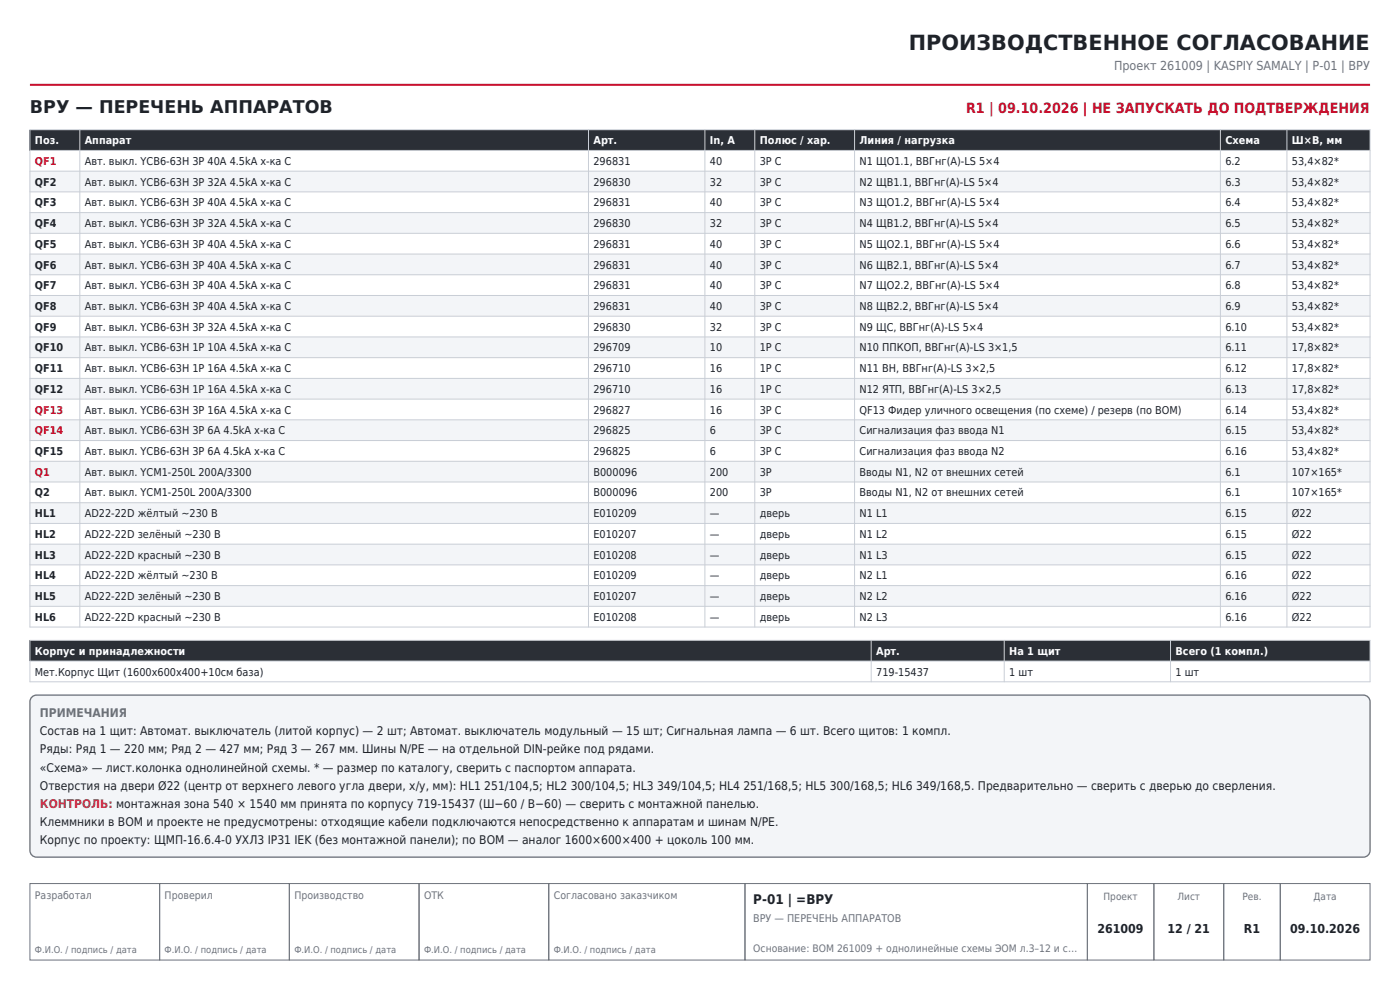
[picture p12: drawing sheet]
<svg xmlns="http://www.w3.org/2000/svg" width="297mm" height="210mm" viewBox="0 0 297 210" stroke-linecap="round" stroke-linejoin="round" font-family="sans-serif">
<defs><g id="words">
<text font-size="4.4" fill="#1f2329" x="192.8" y="10.6">ПРОИЗВОДСТВЕННОЕ СОГЛАСОВАНИЕ</text>
<text font-size="3.7" fill="#1f2329" x="6.3" y="24">ВРУ — ПЕРЕЧЕНЬ АППАРАТОВ</text>
<text font-size="3" fill="#c8102e" x="205" y="24">R1 | 09.10.2026 | НЕ ЗАПУСКАТЬ ДО ПОДТВЕРЖДЕНИЯ</text>
<text font-size="2.8" fill="#1f2329" x="159.8" y="191.7">P-01 | =ВРУ</text>
<text font-size="2.6" fill="#6b7280" x="236.3" y="14.8">Проект 261009 | KASPIY SAMALY | P-01 | ВРУ</text>
<g font-size="2.6" fill="#1f2329">
<text x="232.8" y="198">261009</text>
<text x="247.7" y="198">12 / 21</text>
<text x="263.9" y="198">R1</text>
<text x="273.7" y="198">09.10.2026</text>
</g>
<text font-size="2.5" fill="#6b7280" x="8.5" y="152.1">ПРИМЕЧАНИЯ</text>
<g font-size="2.5" fill="#1f2329">
<text x="8.5" y="156">Состав на 1 щит: Автомат. выключатель (литой корпус) — 2 шт; Автомат. выключатель модульный — 15 шт; Сигнальная лампа — 6 шт. Всего щитов: 1 компл.</text>
<text x="8.5" y="159.8">Ряды: Ряд 1 — 220 мм; Ряд 2 — 427 мм; Ряд 3 — 267 мм. Шины N/PE — на отдельной DIN-рейке под рядами.</text>
<text x="8.5" y="163.7">«Схема» — лист.колонка однолинейной схемы. * — размер по каталогу, сверить с паспортом аппарата.</text>
<text x="8.5" y="167.5">Отверстия на двери Ø22 (центр от верхнего левого угла двери, x/y, мм): HL1 251/104,5; HL2 300/104,5; HL3 349/104,5; HL4 251/168,5; HL5 300/168,5; HL6 349/168,5. Предварительно — сверить с дверью до сверления.</text>
<text x="8.5" y="175.2">Клеммники в BOM и проекте не предусмотрены: отходящие кабели подключаются непосредственно к аппаратам и шинам N/PE.</text>
<text x="8.5" y="179.1">Корпус по проекту: ЩМП-16.6.4-0 УХЛ3 IP31 IEK (без монтажной панели); по BOM — аналог 1600×600×400 + цоколь 100 мм.</text>
</g>
<text font-size="2.5" fill="#b26b00" x="8.5" y="171.4">КОНТРОЛЬ: монтажная зона 540 × 1540 мм принята по корпусу 719-15437 (Ш−60 / В−60) — сверить с монтажной панелью.</text>
<g font-size="2.3" fill="#fff">
<text x="7.4" y="30.6">Поз.</text>
<text x="18" y="30.6">Аппарат</text>
<text x="125.9" y="30.6">Арт.</text>
<text x="150.6" y="30.6">In, А</text>
<text x="161.2" y="30.6">Полюс / хар.</text>
<text x="182.3" y="30.6">Линия / нагрузка</text>
<text x="260" y="30.6">Схема</text>
<text x="274.1" y="30.6">Ш×В, мм</text>
<text x="7.4" y="138.9">Корпус и принадлежности</text>
<text x="185.9" y="138.9">Арт.</text>
<text x="214.1" y="138.9">На 1 щит</text>
<text x="249.4" y="138.9">Всего (1 компл.)</text>
</g>
<g font-size="2.3" fill="#c8102e">
<text x="7.4" y="35">QF1</text>
<text x="7.4" y="87.7">QF13</text>
<text x="7.4" y="92.1">QF14</text>
<text x="7.4" y="100.9">Q1</text>
</g>
<g font-size="2.3" fill="#1f2329">
<text x="18" y="35">Авт. выкл. YCB6-63H 3P 40А 4.5kA х-ка C</text>
<text x="125.9" y="35">296831</text>
<text x="150.6" y="35">40</text>
<text x="161.2" y="35">3P C</text>
<text x="182.3" y="35">N1 ЩО1.1, ВВГнг(А)-LS 5×4</text>
<text x="260" y="35">6.2</text>
<text x="274.1" y="35">53,4×82*</text>
<text x="7.4" y="39.4">QF2</text>
<text x="18" y="39.4">Авт. выкл. YCB6-63H 3P 32А 4.5kA х-ка C</text>
<text x="125.9" y="39.4">296830</text>
<text x="150.6" y="39.4">32</text>
<text x="161.2" y="39.4">3P C</text>
<text x="182.3" y="39.4">N2 ЩВ1.1, ВВГнг(А)-LS 5×4</text>
<text x="260" y="39.4">6.3</text>
<text x="274.1" y="39.4">53,4×82*</text>
<text x="7.4" y="43.8">QF3</text>
<text x="18" y="43.8">Авт. выкл. YCB6-63H 3P 40А 4.5kA х-ка C</text>
<text x="125.9" y="43.8">296831</text>
<text x="150.6" y="43.8">40</text>
<text x="161.2" y="43.8">3P C</text>
<text x="182.3" y="43.8">N3 ЩО1.2, ВВГнг(А)-LS 5×4</text>
<text x="260" y="43.8">6.4</text>
<text x="274.1" y="43.8">53,4×82*</text>
<text x="7.4" y="48.2">QF4</text>
<text x="7.4" y="52.6">QF5</text>
<text x="18" y="48.2">Авт. выкл. YCB6-63H 3P 32А 4.5kA х-ка C</text>
<text x="18" y="52.6">Авт. выкл. YCB6-63H 3P 40А 4.5kA х-ка C</text>
<text x="125.9" y="48.2">296830</text>
<text x="125.9" y="52.6">296831</text>
<text x="150.6" y="48.2">32</text>
<text x="150.6" y="52.6">40</text>
<text x="161.2" y="48.2">3P C</text>
<text x="161.2" y="52.6">3P C</text>
<text x="182.3" y="48.2">N4 ЩВ1.2, ВВГнг(А)-LS 5×4</text>
<text x="182.3" y="52.6">N5 ЩО2.1, ВВГнг(А)-LS 5×4</text>
<text x="260" y="48.2">6.5</text>
<text x="260" y="52.6">6.6</text>
<text x="274.1" y="48.2">53,4×82*</text>
<text x="274.1" y="52.6">53,4×82*</text>
<text x="7.4" y="57">QF6</text>
<text x="18" y="57">Авт. выкл. YCB6-63H 3P 40А 4.5kA х-ка C</text>
<text x="125.9" y="57">296831</text>
<text x="150.6" y="57">40</text>
<text x="161.2" y="57">3P C</text>
<text x="182.3" y="57">N6 ЩВ2.1, ВВГнг(А)-LS 5×4</text>
<text x="260" y="57">6.7</text>
<text x="274.1" y="57">53,4×82*</text>
<text x="7.4" y="61.4">QF7</text>
<text x="7.4" y="65.8">QF8</text>
<text x="18" y="61.4">Авт. выкл. YCB6-63H 3P 40А 4.5kA х-ка C</text>
<text x="18" y="65.8">Авт. выкл. YCB6-63H 3P 40А 4.5kA х-ка C</text>
<text x="125.9" y="61.4">296831</text>
<text x="125.9" y="65.8">296831</text>
<text x="150.6" y="61.4">40</text>
<text x="150.6" y="65.8">40</text>
<text x="161.2" y="61.4">3P C</text>
<text x="161.2" y="65.8">3P C</text>
<text x="182.3" y="61.4">N7 ЩО2.2, ВВГнг(А)-LS 5×4</text>
<text x="182.3" y="65.8">N8 ЩВ2.2, ВВГнг(А)-LS 5×4</text>
<text x="260" y="61.4">6.8</text>
<text x="260" y="65.8">6.9</text>
<text x="274.1" y="61.4">53,4×82*</text>
<text x="274.1" y="65.8">53,4×82*</text>
<text x="7.4" y="70.1">QF9</text>
<text x="18" y="70.1">Авт. выкл. YCB6-63H 3P 32А 4.5kA х-ка C</text>
<text x="125.9" y="70.1">296830</text>
<text x="150.6" y="70.1">32</text>
<text x="161.2" y="70.1">3P C</text>
<text x="182.3" y="70.1">N9 ЩС, ВВГнг(А)-LS 5×4</text>
<text x="260" y="70.1">6.10</text>
<text x="274.1" y="70.1">53,4×82*</text>
<text x="7.4" y="74.5">QF10</text>
<text x="18" y="74.5">Авт. выкл. YCB6-63H 1P 10А 4.5kA х-ка C</text>
<text x="125.9" y="74.5">296709</text>
<text x="150.6" y="74.5">10</text>
<text x="161.2" y="74.5">1P C</text>
<text x="182.3" y="74.5">N10 ППКОП, ВВГнг(А)-LS 3×1,5</text>
<text x="260" y="74.5">6.11</text>
<text x="274.1" y="74.5">17,8×82*</text>
<text x="7.4" y="78.9">QF11</text>
<text x="7.4" y="83.3">QF12</text>
<text x="18" y="78.9">Авт. выкл. YCB6-63H 1P 16А 4.5kA х-ка C</text>
<text x="18" y="83.3">Авт. выкл. YCB6-63H 1P 16А 4.5kA х-ка C</text>
<text x="125.9" y="78.9">296710</text>
<text x="125.9" y="83.3">296710</text>
<text x="150.6" y="78.9">16</text>
<text x="150.6" y="83.3">16</text>
<text x="161.2" y="78.9">1P C</text>
<text x="161.2" y="83.3">1P C</text>
<text x="182.3" y="78.9">N11 ВН, ВВГнг(А)-LS 3×2,5</text>
<text x="182.3" y="83.3">N12 ЯТП, ВВГнг(А)-LS 3×2,5</text>
<text x="260" y="78.9">6.12</text>
<text x="260" y="83.3">6.13</text>
<text x="274.1" y="78.9">17,8×82*</text>
<text x="274.1" y="83.3">17,8×82*</text>
<text x="18" y="87.7">Авт. выкл. YCB6-63H 3P 16А 4.5kA х-ка C</text>
<text x="125.9" y="87.7">296827</text>
<text x="150.6" y="87.7">16</text>
<text x="161.2" y="87.7">3P C</text>
<text x="182.3" y="87.7">QF13 Фидер уличного освещения (по схеме) / резерв (по BOM)</text>
<text x="260" y="87.7">6.14</text>
<text x="274.1" y="87.7">53,4×82*</text>
<text x="18" y="92.1">Авт. выкл. YCB6-63H 3P 6А 4.5kA х-ка C</text>
<text x="125.9" y="92.1">296825</text>
<text x="150.6" y="92.1">6</text>
<text x="161.2" y="92.1">3P C</text>
<text x="182.3" y="92.1">Сигнализация фаз ввода N1</text>
<text x="260" y="92.1">6.15</text>
<text x="274.1" y="92.1">53,4×82*</text>
<text x="7.4" y="96.5">QF15</text>
<text x="18" y="96.5">Авт. выкл. YCB6-63H 3P 6А 4.5kA х-ка C</text>
<text x="18" y="100.9">Авт. выкл. YCM1-250L 200A/3300</text>
<text x="125.9" y="96.5">296825</text>
<text x="125.9" y="100.9">B000096</text>
<text x="150.6" y="96.5">6</text>
<text x="150.6" y="100.9">200</text>
<text x="161.2" y="96.5">3P C</text>
<text x="161.2" y="100.9">3P</text>
<text x="182.3" y="96.5">Сигнализация фаз ввода N2</text>
<text x="182.3" y="100.9">Вводы N1, N2 от внешних сетей</text>
<text x="260" y="96.5">6.16</text>
<text x="260" y="100.9">6.1</text>
<text x="274.1" y="96.5">53,4×82*</text>
<text x="274.1" y="100.9">107×165*</text>
<text x="7.4" y="105.3">Q2</text>
<text x="18" y="105.3">Авт. выкл. YCM1-250L 200A/3300</text>
<text x="125.9" y="105.3">B000096</text>
<text x="150.6" y="105.3">200</text>
<text x="161.2" y="105.3">3P</text>
<text x="182.3" y="105.3">Вводы N1, N2 от внешних сетей</text>
<text x="260" y="105.3">6.1</text>
<text x="274.1" y="105.3">107×165*</text>
<text x="7.4" y="109.7">HL1</text>
<text x="18" y="109.7">AD22-22D жёлтый ~230 В</text>
<text x="125.9" y="109.7">E010209</text>
<text x="150.6" y="109.7">—</text>
<text x="161.2" y="109.7">дверь</text>
<text x="182.3" y="109.7">N1 L1</text>
<text x="260" y="109.7">6.15</text>
<text x="274.1" y="109.7">Ø22</text>
<text x="7.4" y="114.1">HL2</text>
<text x="7.4" y="118.5">HL3</text>
<text x="18" y="114.1">AD22-22D зелёный ~230 В</text>
<text x="18" y="118.5">AD22-22D красный ~230 В</text>
<text x="125.9" y="114.1">E010207</text>
<text x="125.9" y="118.5">E010208</text>
<text x="150.6" y="114.1">—</text>
<text x="150.6" y="118.5">—</text>
<text x="161.2" y="114.1">дверь</text>
<text x="161.2" y="118.5">дверь</text>
<text x="182.3" y="114.1">N1 L2</text>
<text x="182.3" y="118.5">N1 L3</text>
<text x="260" y="114.1">6.15</text>
<text x="260" y="118.5">6.15</text>
<text x="274.1" y="114.1">Ø22</text>
<text x="274.1" y="118.5">Ø22</text>
<text x="7.4" y="122.9">HL4</text>
<text x="18" y="122.9">AD22-22D жёлтый ~230 В</text>
<text x="125.9" y="122.9">E010209</text>
<text x="150.6" y="122.9">—</text>
<text x="161.2" y="122.9">дверь</text>
<text x="182.3" y="122.9">N2 L1</text>
<text x="260" y="122.9">6.16</text>
<text x="274.1" y="122.9">Ø22</text>
<text x="7.4" y="127.3">HL5</text>
<text x="7.4" y="131.7">HL6</text>
<text x="18" y="127.3">AD22-22D зелёный ~230 В</text>
<text x="18" y="131.7">AD22-22D красный ~230 В</text>
<text x="125.9" y="127.3">E010207</text>
<text x="125.9" y="131.7">E010208</text>
<text x="150.6" y="127.3">—</text>
<text x="150.6" y="131.7">—</text>
<text x="161.2" y="127.3">дверь</text>
<text x="161.2" y="131.7">дверь</text>
<text x="182.3" y="127.3">N2 L2</text>
<text x="182.3" y="131.7">N2 L3</text>
<text x="260" y="127.3">6.16</text>
<text x="260" y="131.7">6.16</text>
<text x="274.1" y="127.3">Ø22</text>
<text x="274.1" y="131.7">Ø22</text>
<text x="7.4" y="143.3">Мет.Корпус Щит (1600x600x400+10см база)</text>
<text x="185.9" y="143.3">719-15437</text>
<text x="214.1" y="143.3">1 шт</text>
<text x="249.4" y="143.3">1 шт</text>
</g>
<text font-size="2.3" fill="#6b7280" x="159.8" y="195.5">ВРУ — ПЕРЕЧЕНЬ АППАРАТОВ</text>
<g font-size="2.2" fill="#6b7280">
<text x="7.4" y="190.6">Разработал</text>
<text x="34.9" y="190.6">Проверил</text>
<text x="62.4" y="190.6">Производство</text>
<text x="90" y="190.6">ОТК</text>
<text x="117.5" y="190.6">Согласовано заказчиком</text>
<text x="159.8" y="201.9">Основание: BOM 261009 + однолинейные схемы ЭОМ л.3–12 и с…</text>
</g>
<g font-size="2.1" fill="#6b7280">
<text x="234.1" y="190.9">Проект</text>
<text x="249.8" y="190.9">Лист</text>
<text x="263.6" y="190.9">Рев.</text>
<text x="278.7" y="190.9">Дата</text>
</g>
<g font-size="2" fill="#6b7280">
<text x="7.4" y="202.2">Ф.И.О. / подпись / дата</text>
<text x="34.9" y="202.2">Ф.И.О. / подпись / дата</text>
<text x="62.4" y="202.2">Ф.И.О. / подпись / дата</text>
<text x="90" y="202.2">Ф.И.О. / подпись / дата</text>
<text x="117.5" y="202.2">Ф.И.О. / подпись / дата</text>
</g>
</g></defs>
<path d="M6.3 18h284.4" fill="none" stroke="#c8102e" stroke-width=".42"/>
<path d="M6.3 187.4h27.6v16.2h-27.6zM33.9 187.4h27.5v16.2h-27.5zM61.4 187.4h27.5v16.2h-27.5zM88.9 187.4h27.5v16.2h-27.5zM116.4 187.4h41.6v16.2h-41.6zM158 187.4h72.7v16.2h-72.7zM230.7 187.4h14.1v16.2h-14.1zM244.8 187.4h14.8v16.2h-14.8zM259.6 187.4h12v16.2h-12zM271.6 187.4h19.1v16.2h-19.1z" fill="none" stroke="#6b7280" stroke-width=".21"/>
<path d="M6.3 27.5h284.4v4.4h-284.4z" fill-rule="evenodd" fill="#2b2f36"/>
<g fill="#f3f5f8">
<path d="M6.3 36.3h284.4v4.4h-284.4z" fill-rule="evenodd"/>
<path d="M6.3 45.1h284.4v4.4h-284.4z" fill-rule="evenodd"/>
<path d="M6.3 53.9h284.4v4.4h-284.4z" fill-rule="evenodd"/>
<path d="M6.3 62.7h284.4v4.4h-284.4z" fill-rule="evenodd"/>
<path d="M6.3 71.5h284.4v4.4h-284.4z" fill-rule="evenodd"/>
<path d="M6.3 80.3h284.4v4.4h-284.4z" fill-rule="evenodd"/>
<path d="M6.3 89.1h284.4v4.4h-284.4z" fill-rule="evenodd"/>
<path d="M6.3 97.8h284.4v4.4h-284.4z" fill-rule="evenodd"/>
<path d="M6.3 106.6h284.4v4.4h-284.4z" fill-rule="evenodd"/>
<path d="M6.3 115.4h284.4v4.4h-284.4z" fill-rule="evenodd"/>
<path d="M6.3 124.2h284.4v4.4h-284.4z" fill-rule="evenodd"/>
</g>
<g fill="none" stroke="#c9ced6" stroke-width=".21">
<path d="M6.3 27.5h284.4v105.5h-284.4zM6.3 31.9h284.4M6.3 36.3h284.4M16.9 27.5v105.5M124.8 27.5v105.5M149.5 27.5v105.5M160.1 27.5v105.5M181.3 27.5v105.5M258.9 27.5v105.5M273 27.5v105.5M6.3 40.7h284.4M6.3 45.1h284.4"/>
<path d="M6.3 49.5h284.4M6.3 53.9h284.4M6.3 58.3h284.4M6.3 62.7h284.4M6.3 67.1h284.4M6.3 71.5h284.4M6.3 75.9h284.4M6.3 80.3h284.4M6.3 84.7h284.4M6.3 89.1h284.4M6.3 93.5h284.4M6.3 97.8h284.4"/>
<path d="M6.3 102.2h284.4M6.3 106.6h284.4M6.3 111h284.4M6.3 115.4h284.4M6.3 119.8h284.4M6.3 124.2h284.4M6.3 128.6h284.4"/>
</g>
<path d="M6.3 135.8h284.4v4.4h-284.4z" fill-rule="evenodd" fill="#2b2f36"/>
<path d="M6.3 135.8h284.4v8.8h-284.4zM184.8 135.8v8.8M213 135.8v8.8M248.3 135.8v8.8M6.3 140.2h284.4" fill="none" stroke="#c9ced6" stroke-width=".21"/>
<path d="M6.9 147.7l.9-.3h281.4a1.41 1.41 0 0 1 1.5 1.5v31.5a1.41 1.41 0 0 1-1.5 1.4h-281.4a1.41 1.41 0 0 1-1.5-1.4v-31.5l.1-.5z" fill-rule="evenodd" fill="#f3f5f8" stroke="#6b7280" stroke-width=".28"/>
<use href="#words"/>
</svg>
